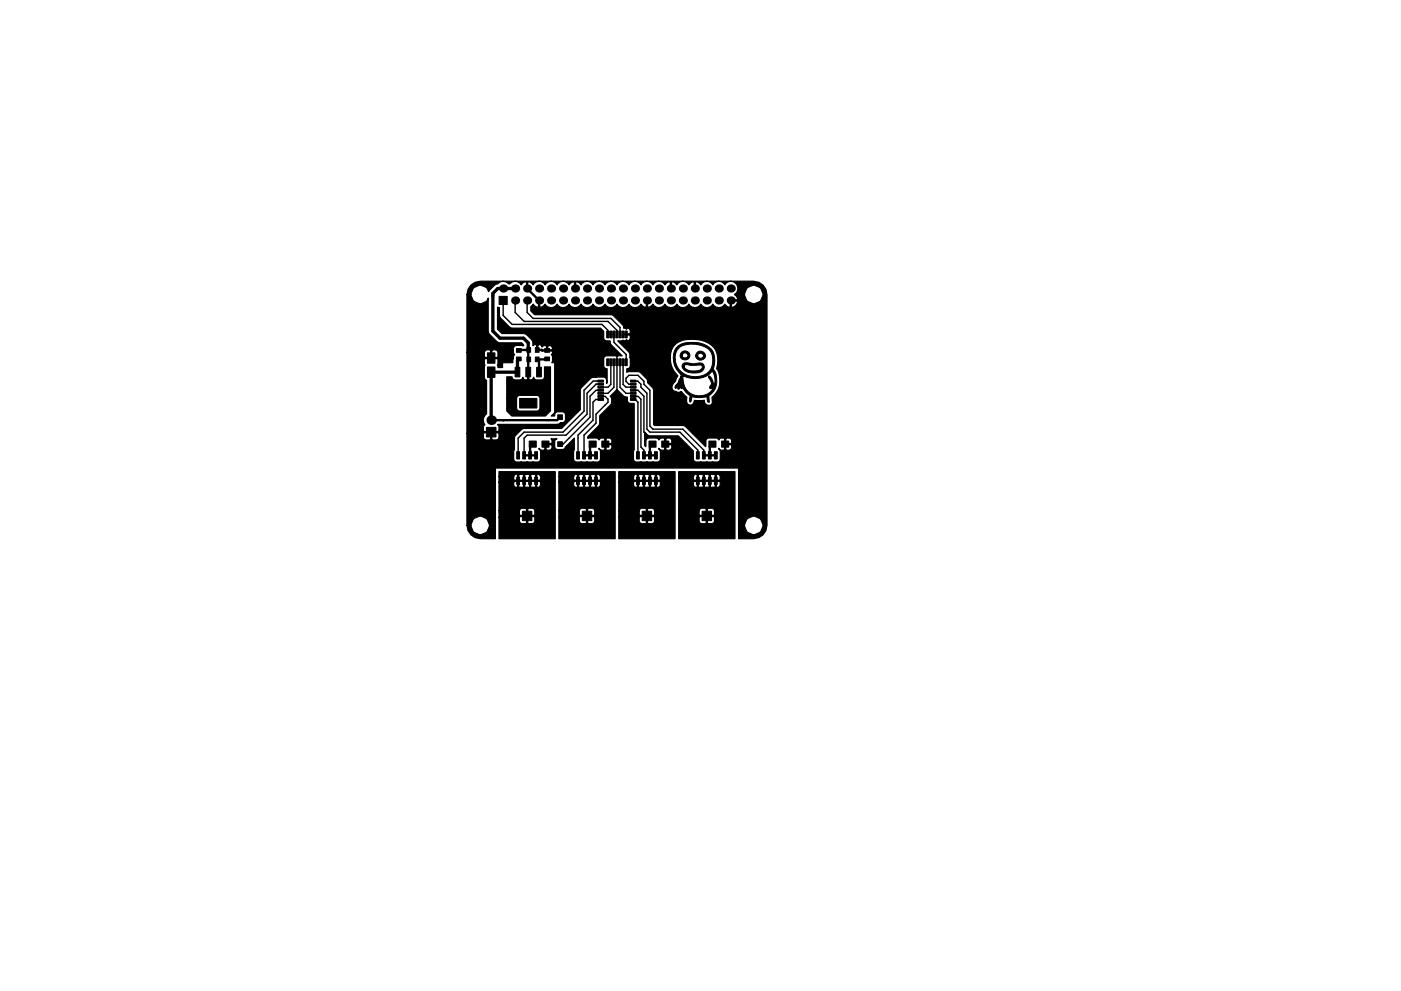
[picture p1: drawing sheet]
<svg xmlns="http://www.w3.org/2000/svg" width="297mm" height="210mm" viewBox="0 0 297 210" stroke-linecap="round" stroke-linejoin="round" font-family="sans-serif">
<g fill="#000" stroke="#000" stroke-width=".21">
<path d="M103.3 77.9h1.6v2.2h-1.6zM103.3 74.9h1.6v2.2h-1.6zM105.8 62.9h1.7v1.7h-1.7zM109.2 77.9h1v2.1h-1zM109.5 75.7h1v.8h-1zM109.5 73.9h1v.8h-1zM111.7 73.7h.8v1h-.8zM111.7 75.7h.8v1h-.8zM111.5 77.9h1v2.1h-1zM113.5 73.7h.8v1h-.8zM113.5 75.7h.8v1h-.8zM113.8 77.9h1v2.1h-1z"/>
<path d="M115.5 75.7h1v.8h-1zM115.5 73.9h1v.8h-1zM128.6 76.1h.5v1.5h-.5zM128.6 70.2h.5v1.5h-.5zM129.3 76.1h.4v1.5h-.4zM129.3 70.2h.4v1.5h-.4zM129.9 76.1h.5v1.5h-.5zM129.9 70.2h.5v1.5h-.5zM130.6 76.1h.4v1.5h-.4zM130.6 70.2h.4v1.5h-.4zM131.2 76.1h.5v1.5h-.5zM131.2 70.2h.5v1.5h-.5z"/>
<path d="M131.9 76.1h.4v1.5h-.4zM131.9 70.2h.4v1.5h-.4zM132.5 76.1h.5v1.5h-.5zM132.5 70.2h.5v1.5h-.5zM144.5 74.8a1.03 1.03 0 0 1 1.5-.1 1.03 1.03 0 0 1-.1 1.5 1.03 1.03 0 0 1-1.5-.2l-.2-.5h.4a.6 .6 0 0 0 .6 .5 .6 .6 0 0 0 .6-.5 .6 .6 0 0 0-.6-.7l-.4 .3-.2 .4h-.4zM144.8 77.2a2.2 2.2 0 0 1 2 0l.7-.1a1.62 1.62 0 0 1 1.6 .1 1.19 1.19 0 0 1 0 1.3 1.19 1.19 0 0 1-1.1 .6 3.3 3.3 0 0 1-3.2-.9l-.2-.4h.5a2.67 2.67 0 0 0 3.3 .7 .57 .57 0 0 0 .5-.8 .57 .57 0 0 0-.9-.2h-1.2l-1.3-.2-.4 .3v.2h-.5zM143.7 73.4a6.4 6.4 0 0 1 7.2 .7 5.1 5.1 0 0 1 .4 4.3 3.9 3.9 0 0 1-1 5.5l.1 1.5a.81 .81 0 0 1-.5-1.1l-1.9 .1-1.2-.2-.4 1.1a1.33 1.33 0 0 1-.1-1.3l-.9-.8-.6-.9-.4 .1-.2-.5-.2 .7h-.2l-.2-.7-.4 .5a.94 .94 0 0 1 1-1.2l.4 .6-.2-1.1-.2 .5h-.4l.5-1.3h.5a3.5 3.5 0 0 0 2.1 3.8 3.5 3.5 0 0 0 4.1-1.2l-.1-.1h-.4v-.4a1.09 1.09 0 0 0-.2-1.7l-.1-.5a1.41 1.41 0 0 1 1 1.4l.2 .4a2.79 2.79 0 0 0-.4-2.8 5.3 5.3 0 0 1-6.2 1v.1h-.5l.1-.4-.3-.4a4.2 4.2 0 0 1-1.3-2.9h.3a4.3 4.3 0 0 0 2.9 3.5 4.3 4.3 0 0 0 4.4-.9 3.4 3.4 0 0 0-2-5.6 4.9 4.9 0 0 0-4.5 .7 2.99 2.99 0 0 0-.8 2.3h-.3l-.1-.2a3.3 3.3 0 0 1 1-2.6zM147.9 74.7a1.03 1.03 0 0 1 1.5 .2 1.03 1.03 0 0 1-.4 1.5 1.03 1.03 0 0 1-1.4-.5l-.1-.4h.4a.63 .63 0 0 0 .9 .5 .63 .63 0 0 0 .1-1.1 .63 .63 0 0 0-1 .5l-.4 .1zM103.1 90.7h2.1v2h-2.1zM109.6 95.8h.6v1.6h-.6zM110.8 95.8h.6v1.6h-.6zM112.1 95.8h.6v1.6h-.6z"/>
<path d="M112.2 93.6h1.5v1.3h-1.5zM113.4 95.8h.6v1.6h-.6zM110.2 84.5h3.6v2.1h-3.6zM114.9 93.6h1.5v1.3h-1.5zM118.2 93.7h1v1h-1zM118.2 88h1v1h-1zM122.3 95.8h.6v1.6h-.6zM123.5 95.8h.6v1.6h-.6zM124.8 95.8h.6v1.6h-.6zM124.9 93.6h1.5v1.3h-1.5zM126.1 95.8h.6v1.6h-.6zM126.8 80.6h1.2v.4h-1.2z"/>
<path d="M126.8 81.3h1.2v.4h-1.2zM126.8 81.9h1.2v.4h-1.2zM126.8 82.6h1.2v.4h-1.2zM126.8 83.2h1.2v.4h-1.2zM126.8 83.9h1.2v.4h-1.2zM126.8 84.5h1.2v.4h-1.2zM127.6 93.6h1.5v1.3h-1.5zM133.7 84.5h1.2v.4h-1.2zM133.7 83.9h1.2v.4h-1.2zM133.7 83.2h1.2v.4h-1.2zM133.7 82.6h1.2v.4h-1.2zM133.7 81.9h1.2v.4h-1.2z"/>
<path d="M133.7 81.3h1.2v.4h-1.2zM133.7 80.6h1.2v.4h-1.2zM135 95.8h.6v1.6h-.6zM136.2 95.8h.6v1.6h-.6zM137.5 95.8h.6v1.6h-.6zM137.6 93.6h1.5v1.3h-1.5zM138.8 95.8h.6v1.6h-.6zM140.3 93.6h1.5v1.3h-1.5zM147.7 95.8h.6v1.6h-.6zM148.9 95.8h.6v1.6h-.6zM150.2 95.8h.6v1.6h-.6zM150.3 93.6h1.5v1.3h-1.5z"/>
<path d="M151.5 95.8h.6v1.6h-.6zM153 93.6h1.5v1.3h-1.5zM109.6 101.2h.6v1.6h-.6zM110.8 108.5h2v2h-2zM110.8 101.2h.6v1.6h-.6zM112.1 101.2h.6v1.6h-.6zM113.4 101.2h.6v1.6h-.6zM122.3 101.2h.6v1.6h-.6zM123.5 108.5h2v2h-2zM123.5 101.2h.6v1.6h-.6zM124.8 101.2h.6v1.6h-.6zM126.1 101.2h.6v1.6h-.6z"/>
<path d="M135 101.2h.6v1.6h-.6zM136.2 108.5h2v2h-2zM136.2 101.2h.6v1.6h-.6zM137.5 101.2h.6v1.6h-.6zM138.8 101.2h.6v1.6h-.6zM147.7 101.2h.6v1.6h-.6zM148.9 108.5h2v2h-2zM148.9 101.2h.6v1.6h-.6zM150.2 101.2h.6v1.6h-.6zM151.5 101.2h.6v1.6h-.6z"/>
</g>
<g fill="#000">
<circle cx="106.7" cy="61.2" r=".86"/>
<circle cx="109.2" cy="61.2" r=".86"/>
<circle cx="109.2" cy="63.7" r=".86"/>
<circle cx="111.8" cy="61.2" r=".86"/>
<circle cx="111.8" cy="63.7" r=".86"/>
<circle cx="114.3" cy="61.2" r=".86"/>
<circle cx="114.3" cy="63.7" r=".86"/>
<circle cx="116.8" cy="63.7" r=".86"/>
<circle cx="116.8" cy="61.2" r=".86"/>
<circle cx="119.4" cy="61.2" r=".86"/>
<circle cx="119.4" cy="63.7" r=".86"/>
<circle cx="121.9" cy="61.2" r=".86"/>
<circle cx="121.9" cy="63.7" r=".86"/>
<circle cx="124.5" cy="63.7" r=".86"/>
<circle cx="124.5" cy="61.2" r=".86"/>
<circle cx="127" cy="63.7" r=".86"/>
<circle cx="127" cy="61.2" r=".86"/>
<circle cx="129.5" cy="61.2" r=".86"/>
<circle cx="129.5" cy="63.7" r=".86"/>
<circle cx="132.1" cy="63.7" r=".86"/>
<circle cx="132.1" cy="61.2" r=".86"/>
<circle cx="134.6" cy="61.2" r=".86"/>
<circle cx="134.6" cy="63.7" r=".86"/>
<circle cx="137.2" cy="63.7" r=".86"/>
<circle cx="137.2" cy="61.2" r=".86"/>
<circle cx="139.7" cy="61.2" r=".86"/>
<circle cx="139.7" cy="63.7" r=".86"/>
<circle cx="142.2" cy="61.2" r=".86"/>
<circle cx="142.2" cy="63.7" r=".86"/>
<circle cx="144.8" cy="61.2" r=".86"/>
<circle cx="144.8" cy="63.7" r=".86"/>
<circle cx="147.3" cy="61.2" r=".86"/>
<circle cx="147.3" cy="63.7" r=".86"/>
<circle cx="149.9" cy="61.2" r=".86"/>
<circle cx="149.9" cy="63.7" r=".86"/>
<circle cx="152.4" cy="63.7" r=".86"/>
<circle cx="152.4" cy="61.2" r=".86"/>
<circle cx="154.9" cy="63.7" r=".86"/>
<circle cx="154.9" cy="61.2" r=".86"/>
<circle cx="104.1" cy="89.1" r="1.02"/>
<circle cx="106.7" cy="89.1" r=".25"/>
</g>
<g fill="none" stroke="#000" stroke-width=".3">
<path d="M106.7 63.7v3.2l1.9 1.9h19l1.3 1.3v.9h1.3v1.6l2.6 2.6v1.7M109.2 63.7v2.6l1.9 1.9h17.8l1.9 1.9v.9M111.8 63.7v2.6l1.2 1.3h16.5l2 1.9v1.5M124.5 63.7v.1M129.5 76.9v4.7l-.6 .5h-1.5M130.2 76.9v5.3l-1.3 1.2h-1.5M130.8 75.2v8.2M131.5 76.9v5.3l1.2 1.2h1.6M132.1 63.7l.1 .2M132.1 71h.7M132.1 76.9v4.7l.6 .5h1.6M112.9 94.2l-.5 .6"/>
<path d="M125.6 94.2l-.5 .6M126.4 81.5l-1.9 1.9v4.5l-4.5 4.4h-8.2l-.7 .7v3.6M126.4 81.5h.1M126.4 81.5h1M127.3 84.8l-1-.1-.6 .6v3.8l-3.1 3.2v4.3M127.4 82.8h-1l-1.3 1.3v4.4l-5.7 5.7h-.7M127.4 80.8h-1.6l-2 2v4.4l-4.4 4.5h-8.3l-1.2 1.3v3.6M127.4 84.1h.9l.6 .6v.6l-2.5 2.6v1.9l-2.6 2.5v4.3M134.3 82.8h1l1.2 1.3v7.6l.7 .6M134.3 81.5h-1l-.6-.6v-.6l.6-.7h2l1.2 1.3v.6l1.3 1.3v7.6l.6 .7h6.4l4.4 4.4v1.1M134.3 80.8h.9l.7 .7v.7l1.3 1.2v7.7l.6 .6h6.3l3.9 3.8v1.1M134.3 84l1 .1 .6 .6v10.2l.6 .6v.5"/>
<path d="M134.3 84.8l.4-.1 .6 .6v11.3M137.6 96.6l.2 .2v-.2M138.3 94.2l-.5 .6M151 94.2l-.5 .6"/>
</g>
<path d="M110 74.2h2v4.7M111.8 61.2l2.5 2.5M116 76.2h-2l.3 .3v2.4M111.1 96.6h2.6M112.4 94.8v1.8M118.7 88.5l-.6 .6h-14M123.8 96.6h2.6M125.1 94.8v1.8M136.5 96.6h1.1M137.8 94.8v1.8h1.3M149.2 96.6h2.6M150.5 94.8v1.8" fill="none" stroke="#000" stroke-width=".5"/>
<path d="M109.2 61.2h-3.7l-1 1v8l1.5 1.5h5l1 1v1.5M110 76.2l-.3 .3v2.5h-5.6v10.1" fill="none" stroke="#000" stroke-width=".7"/>
<path d="M99.8 60.5l.9-.6 1.2-.2h57.8l1.2 .2 .9 .6 .6 .9 .2 1.1v48.9a2.85 2.85 0 0 1-2.9 2.9h-3.1v-2.8h1.2l.6 1.4 1.4 .5 1.4-.5 .6-1.4-.6-1.4-1.4-.6-1.4 .6-.6 1.4h-1.2v-12.1l-.1-.1h-51.4l-.1 15h-3.1l-1.2-.2-.9-.6-.6-.9-.2-1.1h.8a1.98 1.98 0 0 0 1.2 1.7 1.98 1.98 0 0 0 2.1-.3l.6-1.2v-.5l-.5-1.1-1.1-.5h-.6l-1.1 .5-.6 1.4-.8-.1v-19.4h3.5v.8l.5 .5h.9l.1-.1v-1.4h.3v1.4l.1 .1 1.1-.1 .3-.4v-.8l-.2-.2-6.6 .2v-17.3h3.7v1l.2 .1h1.1v-1.4h.3v1.4h1.1l.2-.1v-1l-.5-.5h-.7l-.1 .2-1.1-.2-.5 .5h-3.7v-12.2h.8l.6 1.4 1.4 .5 1.4-.5 .3-.6 .1 7.3 2 2.1h5l.4 .5v.2l-1.7-.1-.4 .4a1.58 1.58 0 0 0 .2 1.5l-.2 .3-.2 1.5h-2.1v1h-1l-.2-.5 .2-.3v-1l-.2-.1h-2.5l-.2 .1v1l.1 .3-.1 .4v2.2l.2 .4 .3 .2v7.1a1.55 1.55 0 0 0-.4 2.3l-.3 .4v.9l.1 .2h3l.2-.2v-.9l-.3-.5h12.6l.7-.3h.4a.65 .65 0 0 0 .7-.7l-.1-1.2-.3-.4a2.07 2.07 0 0 0-1.7 .1l-.2 .8h-.7l.7-.8v-10.4l-.6-.1 .1-.2a1.58 1.58 0 0 0-.2-1.5 .48 .48 0 0 0 .1-.8l-2.1 .1-.1-.2h-1v-1.1h.2v.8l.9-.1 .1 .2h.9v-.7h.2v.7h.9l.1-.1a.61 .61 0 0 0-.3-.7 .61 .61 0 0 0-.7 .1l-.7-.2-.5 .4-.1-.3a.5 .5 0 0 0-.8-.1l-.6-.2-.4 .3-.1-1a2.97 2.97 0 0 0-1.9-1.6h-4.6l-.9-1v-4.6l.4 .1 .1 1.9 2.3 2.4h19l.7 .7v1.6a1.25 1.25 0 0 0 1.4 .4l.2 .9 2.3 2.3h-.8l-.3 .2-.3-.2h-1.4a.81 .81 0 0 0-1.1 .6v1.7l.4 .4h.3v3l-.1 .2a1.06 1.06 0 0 0-.6-1.4l-2.5 .1-2.2 2.1-.3 .6v4.1l-3.9 4h-8l-.5 .2-1.5 1.6v2.7l-.2 .4 .1 1.8 .6 .4h4.6l.4-.6v-1.6l-.4-.6 .1-.1 .5 .4h.6l.1-.1v-1h.3v1l.1 .1 .9-.1 .2-.4v-.5l-.1-.1h-1.4v-.3h1.4l.1-.2v-.4l-.2-.4h1.3l-.3 .2a2.02 2.02 0 0 0-.2 1.7l.4 .3a2.07 2.07 0 0 0 1.7-.1l.2-.4 1.9-1.9-.2 4.5a.65 .65 0 0 0 .7 .6h3.3a1.21 1.21 0 0 0 1.7-.6v-1.6l-.4-.6 .1-.1 .5 .4h.6l.1-.1v-1h.3v1l.1 .1 .9-.1 .2-.4v-.5l-.1-.1h-1.4v-1.3h.3v1h1.1l.1-.2-.1-.7-.4-.3h-.6l-.1 .2-1-.2-.5 .5-.6-.5-1.8 .1v-.4l2.5-2.5 .1-1.9 2.4-2.6 .1-.9-.3-.6 1.4-1.5 1.4 1.4 .8 .2a1.07 1.07 0 0 0 .7 1.4l.8 .1v9.7l-.2 .4v1.6a.65 .65 0 0 0 .7 .6h3.3a1.21 1.21 0 0 0 1.7-.6v-1.6l-.4-.6 .1-.1 .5 .4h.6l.1-.1v-1h.3v1l.1 .1 .9-.1 .2-.4v-.5l-.1-.1h-1.4v-1.3h.3v1h1.1l.1-.2-.1-.7-.4-.3h-.6l-.1 .2-1-.2-.5 .5-.6-.5h-1.5a.65 .65 0 0 0-.6 .7l-.1 1.2-.2-.3v-2.8l.5 .5 .6 .3h6l3.2 3.2 .1 1.9 .6 .4h4.6l.4-.6v-1.6l-.4-.6 .1-.1 .5 .4h.6l.1-.1v-1h.3v1l.1 .1 .9-.1 .2-.4v-.5l-.1-.1h-1.4v-1.3h.3v1h1.1l.1-.2-.1-.7-.4-.3h-.6l-.1 .2-1-.2-.5 .5-.6-.5-1.7 .1-.4 .3-.1 1.5-4.5-4.5h-6.3l-.2-.2-.1-7.6-1.2-1.3-.2-.9-1.3-1.2-.5-.3h-2l-.4 .2v-.8h.3l.4-.4v-1.9h8.5l.1 1.1a4.6 4.6 0 0 0 1.3 2.4l.2 .3-.5 1.1a1.96 1.96 0 0 0-.7 1.5 1.5 1.5 0 0 0 1.8 .8l1.3 1.2v.9a.77 .77 0 0 0 .5 .7 .77 .77 0 0 0 .8-.2l.3-.8h2.1v.3a.84 .84 0 0 0 .8 .7l.2 .1a.66 .66 0 0 0 .7-.7v-1l.9-1.1 .7-1.6-.1-1.8-.1-.7-.5-.9 .3-1.6-.2-1.7a3.6 3.6 0 0 0-1.8-2.1l-2.2-.7-1.9-.1-1.3 .2a3.6 3.6 0 0 0-2 1.2l-.4 .9-.3 1.6h-8.5l-.1-1-.2-.2-2.3-2.4h.8l.3-.1 .4 .1 .4-.3 .1 .3 .3-.1 .3-.4v-.6l-.1-.1h-.9v-.3h.9l.1-.1v-.6l-.5-.5-.2 .3-.4-.3-.3 .1-.2-.8-2.2-2.1h-16.4l-.9-.8v-1l.5-.5 .5 .5 .4 .2 .3-.1v-1.5h.2v1.5l.3 .1 .4-.2 .5-.5a1.45 1.45 0 0 0 2.5 0 1.45 1.45 0 0 0 2.5 0 1.45 1.45 0 0 0 2.6 0 1.45 1.45 0 0 0 2.5 0 1.45 1.45 0 0 0 2.6 0 1.45 1.45 0 0 0 2.5 0 1.45 1.45 0 0 0 2.5 0 1.45 1.45 0 0 0 2.6 0l.5 .5 .4 .2 .2-.1v-1.5h.3v1.5l.2 .1 .4-.2 .5-.5 .2 .3a1.47 1.47 0 0 0 2.4-.3 1.45 1.45 0 0 0 2.5 0 1.45 1.45 0 0 0 2.5 0 1.45 1.45 0 0 0 2.6 0 1.45 1.45 0 0 0 2.5 0 1.45 1.45 0 0 0 2.6 0l.5 .5 .4 .2 .2-.1v-1.2h.3v1.2l.2 .1a1.13 1.13 0 0 0 1-1.3h-1.5v-.3h1.5l.1-.2-.3-.5-.4-.4h2.1l.6 1.4 1.4 .5 1.4-.5 .6-1.4-.6-1.4-1.4-.6-1.4 .6-.6 1.4h-2.1l.3-.2a1.51 1.51 0 0 0-.1-2.3 1.51 1.51 0 0 0-2.2 .4 1.45 1.45 0 0 0-2.6 0 1.45 1.45 0 0 0-2.5 0l-.5-.5-.4-.1-.3 .1 .1 1.4-.3 .1v-1.5l-.2-.1-.5 .1-.4 .5-.3-.3a1.47 1.47 0 0 0-2.3 .3l-.5-.5-.4-.1-.2 .1v1.4l-.3 .1v-1.5l-.2-.1-.4 .1-.5 .5-.2-.3a1.47 1.47 0 0 0-2.4 .3 1.45 1.45 0 0 0-2.5 0 1.45 1.45 0 0 0-2.6 0 1.45 1.45 0 0 0-2.5 0 1.45 1.45 0 0 0-2.5 0 1.45 1.45 0 0 0-2.6 0 1.45 1.45 0 0 0-2.5 0l-.5-.5-.4-.1-.3 .1 .1 1.4-.3 .1v-1.5l-.2-.1-.5 .1-.4 .5-.3-.3a1.47 1.47 0 0 0-2.3 .3 1.45 1.45 0 0 0-2.5 0 1.45 1.45 0 0 0-2.6 0l-.5-.5-.4-.1-.2 .1v1.4l-.3 .1v-1.5l-.2-.1-.4 .1-.5 .5-.2-.3a1.47 1.47 0 0 0-2.2 .1l-.4-.1a1.47 1.47 0 0 0-2.2 .1 3 3 0 0 0-1.9 1.7l-.4-.8-1.4-.6-1.4 .6-.6 1.4h-.8l.2-1.1zM107.4 80h1.2a.65 .65 0 0 0 .6 .6h1a.63 .63 0 0 0 .7-.6v.1a.61 .61 0 0 0 1 .3v-1.6h.2v1.6a.61 .61 0 0 0 .7 .2 .61 .61 0 0 0 .3-.6 .63 .63 0 0 0 .7 .6h1a.65 .65 0 0 0 .6-.6v-2.2h1.3v9.4l-1.1 1.1h-7.1l-1.1-1.1v-2.7h2.1v2.1a.65 .65 0 0 0 .7 .6h3.6a.65 .65 0 0 0 .7-.6v-2.1a.65 .65 0 0 0-.7-.6h-3.6a.65 .65 0 0 0-.7 .6h-2.1zM105.8 100.1h11.9v14.2h-11.9v-4.5h4.3v.8l.3 .4 1.1 .1 .1-.2v-1.3h.3v1.3l.1 .2h.9l.5-.5v-.8l-.2-.2-7.4 .2v-1.5h4.3v.9l.2 .1h1.3v-1.3h.3v1.3h1.3l.2-.1v-.9l-.3-.4a1.69 1.69 0 0 0-1.5 .1l-.1-.2h-.9l-.5 .5h-4.3v-6h3.1l.1 .8 .4 .3 .3-.1v-1.2h.3v1.2l.1 .1h.7l.2-.1v-1.2h.3v1.2l.1 .1h.7l.2-.1v-1.2h.2v1.2l.2 .1h.7l.1-.1v-1.2h.3v1.2l.2 .1 .3-.1 .3-.4v-.6l-.2-.2-8.6 .2v-1.2h3.1v.6l.2 .2h.6v-1.1h.3v1.1h1v-1.1h.3v1.1h1v-1.1h.2v1.1h1v-1.1h.3v1.1h.6l.2-.2v-.6l-.5-.5a.61 .61 0 0 1-.9 0h-.4a.61 .61 0 0 1-.8 0h-.4a.61 .61 0 0 1-.9 0h-.4a.61 .61 0 0 1-.9 0l-.5 .5h-3.1zM118.5 100.1h11.9v14.2h-11.9v-4.5h4.3v.8l.3 .4 1.1 .1 .1-.2v-1.3h.3v1.3l.1 .2h.9l.5-.5v-.8l-.2-.2-7.4 .2v-1.5h4.3v.9l.2 .1h1.3v-1.3h.3v1.3h1.3l.2-.1v-.9l-.3-.4a1.69 1.69 0 0 0-1.5 .1l-.1-.2h-.9l-.5 .5h-4.3v-6h3.1l.1 .8 .4 .3 .3-.1v-1.2h.3v1.2l.1 .1h.7l.2-.1v-1.2h.3v1.2l.1 .1h.7l.2-.1v-1.2h.2v1.2l.2 .1h.7l.1-.1v-1.2h.3v1.2l.2 .1 .3-.1 .3-.4v-.6l-.2-.2-8.6 .2v-1.2h3.1v.6l.2 .2h.6v-1.1h.3v1.1h1v-1.1h.3v1.1h1v-1.1h.2v1.1h1v-1.1h.3v1.1h.6l.2-.2v-.6l-.5-.5a.61 .61 0 0 1-.9 0h-.4a.61 .61 0 0 1-.8 0h-.4a.61 .61 0 0 1-.9 0h-.4a.61 .61 0 0 1-.9 0l-.5 .5h-3.1zM131.2 100.1h11.9v14.2h-11.9v-4.5h4.3v.8l.3 .4 1.1 .1 .1-.2v-1.3h.3v1.3l.1 .2h.9l.5-.5v-.8l-.2-.2-7.4 .2v-1.5h4.3v.9l.2 .1h1.3v-1.3h.3v1.3h1.3l.2-.1v-.9l-.3-.4a1.69 1.69 0 0 0-1.5 .1l-.1-.2h-.9l-.5 .5h-4.3v-6h3.1l.1 .8 .4 .3 .3-.1v-1.2h.3v1.2l.1 .1h.7l.2-.1v-1.2h.3v1.2l.1 .1h.7l.2-.1v-1.2h.2v1.2l.2 .1h.7l.1-.1v-1.2h.3v1.2l.2 .1 .3-.1 .3-.4v-.6l-.2-.2-8.6 .2v-1.2h3.1v.6l.2 .2h.6v-1.1h.3v1.1h1v-1.1h.3v1.1h1v-1.1h.2v1.1h1v-1.1h.3v1.1h.6l.2-.2v-.6l-.5-.5a.61 .61 0 0 1-.9 0h-.4a.61 .61 0 0 1-.8 0h-.4a.61 .61 0 0 1-.9 0h-.4a.61 .61 0 0 1-.9 0l-.5 .5h-3.1zM143.9 100.1h11.9v14.2h-11.9v-4.5h4.3v.8l.3 .4 1.1 .1 .1-.2v-1.3h.3v1.3l.1 .2h.9l.5-.5v-.8l-.2-.2-7.4 .2v-1.5h4.3v.9l.2 .1h1.3v-1.3h.3v1.3h1.3l.2-.1v-.9l-.3-.4a1.69 1.69 0 0 0-1.5 .1l-.1-.2h-.9l-.5 .5h-4.3v-6h3.1l.1 .8 .4 .3 .3-.1v-1.2h.3v1.2l.1 .1h.7l.2-.1v-1.2h.3v1.2l.1 .1h.7l.2-.1v-1.2h.2v1.2l.2 .1h.7l.1-.1v-1.2h.3v1.2l.2 .1 .3-.1 .3-.4v-.6l-.2-.2-8.6 .2v-1.2h3.1v.6l.2 .2h.6v-1.1h.3v1.1h1v-1.1h.3v1.1h1v-1.1h.2v1.1h1v-1.1h.3v1.1h.6l.2-.2v-.6l-.5-.5a.61 .61 0 0 1-.9 0h-.4a.61 .61 0 0 1-.8 0h-.4a.61 .61 0 0 1-.9 0h-.4a.61 .61 0 0 1-.9 0l-.5 .5h-3.1z" fill="#000" stroke="#000" stroke-width=".25"/>
</svg>
